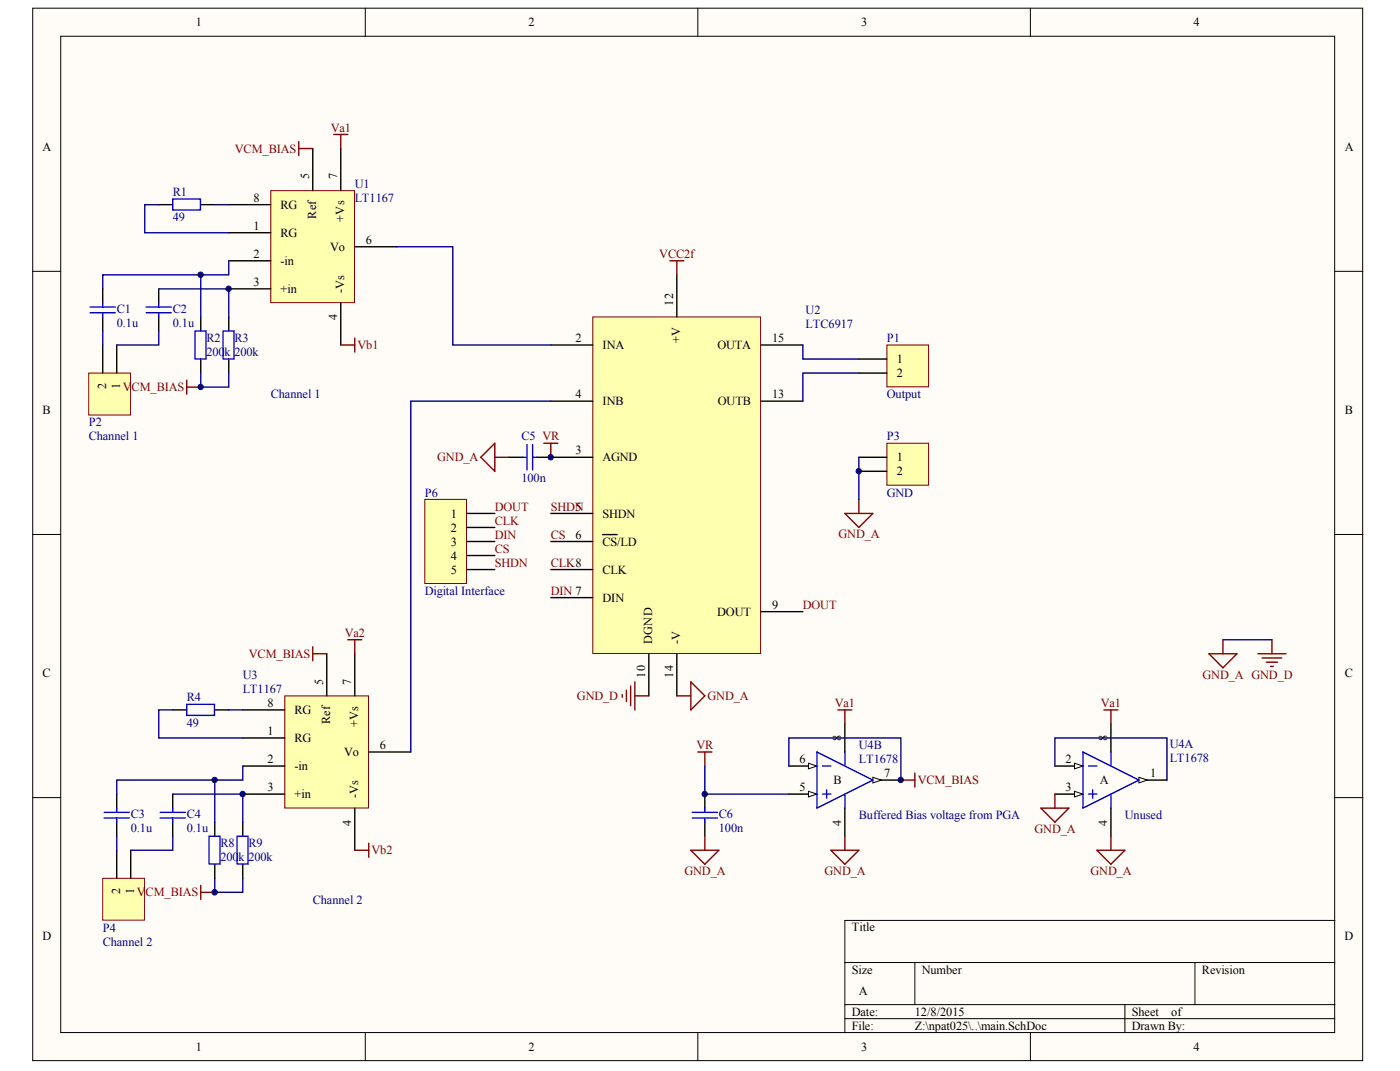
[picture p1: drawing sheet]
<svg xmlns="http://www.w3.org/2000/svg" width="271mm" height="207mm" viewBox="0 0 271 207" stroke-linecap="round" stroke-linejoin="round" font-family="sans-serif">
<defs><g id="words">
<g font-size="2.4">
<text x="37.9" y="5.1">1</text>
<text x="102.3" y="5.1">2</text>
<text x="166.6" y="5.1">3</text>
<text x="231" y="5.1">4</text>
<text x="8.2" y="29.1">A</text>
<text x="260.2" y="29.1">A</text>
<text x="59.8" y="34.7" transform="rotate(-90 59.8 34.7)">5</text>
<text x="65.2" y="34.7" transform="rotate(-90 65.2 34.7)">7</text>
<text x="49" y="39">8</text>
<text x="54.3" y="40.4">RG</text>
<text x="49" y="44.4">1</text>
<text x="54.3" y="45.8">RG</text>
<text x="61.2" y="42.3" transform="rotate(-90 61.2 42.3)">Ref</text>
<text x="66.6" y="42.9" transform="rotate(-90 66.6 42.9)">aVs</text>
<text x="70.8" y="47.2">6</text>
<text x="49" y="49.9">2</text>
<text x="54.3" y="51.2">-in</text>
<text x="63.9" y="48.5">Vo</text>
<text x="49" y="55.3">3</text>
<text x="54.3" y="56.7">ain</text>
<text x="66.6" y="56.7" transform="rotate(-90 66.6 56.7)">-Vs</text>
<text x="130.3" y="59.1" transform="rotate(-90 130.3 59.1)">12</text>
<text x="65.2" y="62" transform="rotate(-90 65.2 62)">4</text>
<text x="111.4" y="66.2">2</text>
<text x="116.6" y="67.5">INA</text>
<text x="131.6" y="66.4" transform="rotate(-90 131.6 66.4)">aV</text>
<text x="138.8" y="67.5">OUTA</text>
<text x="149.4" y="66.2">15</text>
<text x="173.5" y="70.2">1</text>
<text x="20.5" y="75.3" transform="rotate(-90 20.5 75.3)">2</text>
<text x="23.2" y="75.3" transform="rotate(-90 23.2 75.3)">1</text>
<text x="111.4" y="77">4</text>
<text x="149.4" y="77">13</text>
<text x="173.5" y="72.9">2</text>
<text x="8.3" y="80">B</text>
<text x="116.6" y="78.4">INB</text>
<text x="138.9" y="78.4">OUTB</text>
<text x="260.3" y="80">B</text>
<text x="111.4" y="87.9">3</text>
<text x="116.6" y="89.2">AGND</text>
<text x="173.5" y="89.2">1</text>
<text x="173.5" y="91.9">2</text>
<text x="87.2" y="100.1">1</text>
<text x="111.4" y="98.7">5</text>
<text x="116.6" y="100.1">SHDN</text>
<text x="87.2" y="102.8">2</text>
<text x="87.2" y="105.5">3</text>
<text x="111.4" y="104.1">6</text>
<text x="116.6" y="105.5">CS/LD</text>
<text x="87.2" y="108.2">4</text>
<text x="87.2" y="110.9">5</text>
<text x="116.6" y="110.9">CLK</text>
<text x="116.6" y="116.4">DIN</text>
<text x="138.8" y="119.1">DOUT</text>
<text x="149.4" y="117.7">9</text>
<text x="126.2" y="124.5" transform="rotate(-90 126.2 124.5)">DGND</text>
<text x="131.6" y="124.5" transform="rotate(-90 131.6 124.5)">-V</text>
<text x="8.3" y="130.9">C</text>
<text x="124.8" y="131" transform="rotate(-90 124.8 131)">10</text>
<text x="130.3" y="131" transform="rotate(-90 130.3 131)">14</text>
<text x="260.3" y="130.9">C</text>
<text x="51.7" y="136.7">8</text>
<text x="62.5" y="132.4" transform="rotate(-90 62.5 132.4)">5</text>
<text x="67.9" y="132.4" transform="rotate(-90 67.9 132.4)">7</text>
<text x="51.7" y="142.1">1</text>
<text x="57" y="143.5">RG</text>
<text x="57" y="138.1">RG</text>
<text x="63.9" y="140" transform="rotate(-90 63.9 140)">Ref</text>
<text x="69.3" y="140.6" transform="rotate(-90 69.3 140.6)">aVs</text>
<text x="162.8" y="143.2" transform="rotate(-90 162.8 143.2)">8</text>
<text x="214.3" y="143.2" transform="rotate(-90 214.3 143.2)">8</text>
<text x="51.7" y="147.6">2</text>
<text x="57" y="148.9">-in</text>
<text x="66.6" y="146.2">Vo</text>
<text x="73.5" y="144.8">6</text>
<text x="154.7" y="147.6">6</text>
<text x="206.2" y="147.6">2</text>
<text x="51.7" y="153">3</text>
<text x="57" y="154.3">ain</text>
<text x="69.3" y="154.4" transform="rotate(-90 69.3 154.4)">-Vs</text>
<text x="154.7" y="153">5</text>
<text x="161.3" y="151.6">B</text>
<text x="171.1" y="150.3">7</text>
<text x="206.2" y="153">3</text>
<text x="212.8" y="151.6">A</text>
<text x="222.6" y="150.3">1</text>
<text x="67.9" y="159.6" transform="rotate(-90 67.9 159.6)">4</text>
<text x="162.8" y="159.6" transform="rotate(-90 162.8 159.6)">4</text>
<text x="214.3" y="159.6" transform="rotate(-90 214.3 159.6)">4</text>
<text x="23.2" y="172.9" transform="rotate(-90 23.2 172.9)">2</text>
<text x="25.9" y="172.9" transform="rotate(-90 25.9 172.9)">1</text>
<text x="8.2" y="181.8">D</text>
<text x="164.9" y="180.1">Title</text>
<text x="260.2" y="181.8">D</text>
<text x="164.9" y="188.2">Size</text>
<text x="178.4" y="188.2">Number</text>
<text x="232.6" y="188.2">Revision</text>
<text x="164.9" y="196.4">Date:</text>
<text x="166.2" y="192.3">A</text>
<text x="177.1" y="196.4">12/8/2015</text>
<text x="219.1" y="196.4">Sheet</text>
<text x="226.7" y="196.4">of</text>
<text x="37.9" y="203.2">1</text>
<text x="102.3" y="203.2">2</text>
<text x="164.9" y="199.1">File:</text>
<text x="166.6" y="203.2">3</text>
<text x="177.1" y="199.1">Z:\npat025\..\main.SchDoc</text>
<text x="219.1" y="199.1">Drawn By:</text>
<text x="231" y="203.2">4</text>
</g>
<g font-size="2.4" fill="#800000">
<text x="45.5" y="29.5">VCM_BIAS</text>
<text x="64" y="25.4">Va1</text>
<text x="127.6" y="49.9">VCC2f</text>
<text x="69.2" y="67.5">Vb1</text>
<text x="23.8" y="75.6">V</text>
<text x="25.5" y="75.6">CM_BIAS</text>
<text x="84.6" y="89.2">GND_A</text>
<text x="95.8" y="101.4">CLK</text>
<text x="95.8" y="98.7">DOUT</text>
<text x="106.6" y="98.7">SHDN</text>
<text x="95.8" y="106.9">CS</text>
<text x="95.8" y="104.1">DIN</text>
<text x="106.6" y="104.1">CS</text>
<text x="162.3" y="104.1">GND_A</text>
<text x="95.8" y="109.6">SHDN</text>
<text x="106.6" y="109.6">CLK8</text>
<text x="106.6" y="115">DIN 7</text>
<text x="155.4" y="117.7">DOUT</text>
<text x="66.7" y="123.1">Va2</text>
<text x="48.2" y="127.2">VCM_BIAS</text>
<text x="232.7" y="131.2">GND_A GND_D</text>
<text x="111.7" y="135.3">GND_D</text>
<text x="136.9" y="135.3">GND_A</text>
<text x="161.5" y="136.7">Va1</text>
<text x="213" y="136.7">Va1</text>
<text x="134.8" y="144.8">VR</text>
<text x="177.6" y="151.6">VCM_BIAS</text>
<text x="200.2" y="161.1">GND_A</text>
<text x="71.9" y="165.2">Vb2</text>
<text x="26.5" y="173.3">V</text>
<text x="28.2" y="173.3">CM_BIAS</text>
<text x="132.5" y="169.2">GND_A</text>
<text x="159.6" y="169.2">GND_A</text>
<text x="211.1" y="169.2">GND_A</text>
</g>
<g font-size="2.4" fill="#000080">
<text x="33.4" y="37.9">R1</text>
<text x="68.7" y="36.3">U1</text>
<text x="68.7" y="39">LT1167</text>
<text x="33.4" y="42.8">49</text>
<text x="22.6" y="60.5">C1</text>
<text x="22.6" y="63.2">0.1u</text>
<text x="33.4" y="60.5">C2</text>
<text x="33.4" y="63.2">0.1u</text>
<text x="155.9" y="60.7">U2</text>
<text x="155.9" y="63.4">LTC6917</text>
<text x="39.9" y="66.2">R2</text>
<text x="39.9" y="68.9">200k</text>
<text x="45.4" y="66.2">R3</text>
<text x="45.4" y="68.9">200k</text>
<text x="171.6" y="66.2">P1</text>
<text x="52.4" y="77">Channel 1</text>
<text x="171.6" y="77">Output</text>
<text x="17.2" y="82.4">P2</text>
<text x="17.2" y="85.1">Channel 1</text>
<text x="100.9" y="85.1">C5 VR</text>
<text x="171.6" y="85.1">P3</text>
<text x="82.2" y="96">P6</text>
<text x="100.9" y="93.3">100n</text>
<text x="171.6" y="96">GND</text>
<text x="82.2" y="115">Digital Interface</text>
<text x="47" y="131.3">U3</text>
<text x="36.1" y="135.6">R4</text>
<text x="47" y="134">LT1167</text>
<text x="36.1" y="140.5">49</text>
<text x="166.2" y="144.8">U4B</text>
<text x="166.2" y="147.6">LT1678</text>
<text x="226.4" y="144.6">U4A</text>
<text x="226.4" y="147.3">LT1678</text>
<text x="25.3" y="158.1">C3</text>
<text x="25.3" y="160.9">0.1u</text>
<text x="36.1" y="158.1">C4</text>
<text x="36.1" y="160.9">0.1u</text>
<text x="139.1" y="158.1">C6</text>
<text x="139.1" y="160.9">100n</text>
<text x="166.2" y="158.4">Buffered Bias voltage from PGA</text>
<text x="217.7" y="158.4">Unused</text>
<text x="42.6" y="163.8">R8</text>
<text x="42.6" y="166.6">200k</text>
<text x="48.1" y="163.8">R9</text>
<text x="48.1" y="166.6">200k</text>
<text x="60.5" y="174.7">Channel 2</text>
<text x="19.9" y="180.1">P4</text>
<text x="19.9" y="182.8">Channel 2</text>
</g>
</g></defs>
<g fill="#fffcf8" stroke="#000" stroke-width=".19">
<path d="M6.3 1.6h257.4v203.5h-257.4z"/>
<path d="M11.8 7h246.5v192.6h-246.5z"/>
</g>
<g fill="none" stroke="#000" stroke-width=".19">
<path d="M70.7 1.6v5.4M135 1.6v5.4M199.4 1.6v5.4M6.3 52.5h5.5M258.3 52.5h5.5M6.3 103.3h5.5M258.3 103.3h5.5M6.3 154.2h5.5M258.3 154.2h5.5M258.3 178h-94.8v21.7M70.7 199.7v5.4M135 199.7v5.4"/>
<path d="M163.5 186.1h94.8M163.5 194.2h94.8M163.5 197h94.8M177.1 186.1v8.1M199.4 199.7v5.4M217.7 194.2v5.5M231.2 186.1v8.1"/>
</g>
<path d="M152.7 153.5h5.4" fill="none" stroke="#000" stroke-width=".27"/>
<path d="M156.5 153l1.6 .5-1.6 .6z" fill="#fffcf8" stroke="#000" stroke-width=".19"/>
<path d="M152.7 148.1h5.4" fill="none" stroke="#000" stroke-width=".27"/>
<path d="M156.5 147.6l1.6 .5-1.6 .6z" fill="#fffcf8" stroke="#000" stroke-width=".19"/>
<path d="M168.9 150.8h5.4" fill="none" stroke="#000" stroke-width=".27"/>
<path d="M168.9 150.3l1.6 .5-1.6 .6z" fill="#fffcf8" stroke="#000" stroke-width=".19"/>
<path d="M158.1 145.4l10.8 5.4-10.8 5.5zM159.2 148.1h1.6M159.2 153.5h1.6M160 152.7v1.7M163.5 145.4v2.7M163.5 153.5v2.8" fill="none" stroke="#00f" stroke-width=".27"/>
<path d="M163.5 140v5.4M163.5 156.3v5.4M204.1 148.1h5.5" fill="none" stroke="#000" stroke-width=".27"/>
<path d="M207.9 147.6l1.7 .5-1.7 .6z" fill="#fffcf8" stroke="#000" stroke-width=".19"/>
<path d="M204.1 153.5h5.5" fill="none" stroke="#000" stroke-width=".27"/>
<path d="M207.9 153l1.7 .5-1.7 .6z" fill="#fffcf8" stroke="#000" stroke-width=".19"/>
<path d="M220.4 150.8h5.4" fill="none" stroke="#000" stroke-width=".27"/>
<path d="M220.4 150.3l1.6 .5-1.6 .6z" fill="#fffcf8" stroke="#000" stroke-width=".19"/>
<path d="M209.6 145.4l10.8 5.4-10.8 5.5zM210.7 148.1h1.6M210.7 153.5h1.6M211.5 152.7v1.7M215 145.4v2.7M215 153.5v2.8" fill="none" stroke="#00f" stroke-width=".27"/>
<path d="M215 140v5.4M215 156.3v5.4" fill="none" stroke="#000" stroke-width=".27"/>
<path d="M52.4 36.9h16.2v21.6h-16.2z" fill="#ffffb0" stroke="#800000" stroke-width=".19"/>
<path d="M30.7 39.6h2.7M38.8 39.6h2.8M44.3 39.6h8.1M60.5 28.7v8.2M65.9 28.7v8.2M44.3 45h8.1M44.3 50.4h8.1M44.3 55.9h8.1M65.9 58.6v8.1M68.7 47.7h8.1" fill="none" stroke="#000" stroke-width=".27"/>
<path d="M33.4 38.5h5.4v2.1h-5.4z" fill="none" stroke="#00f" stroke-width=".27"/>
<path d="M30.7 39.6h-2.7v5.4h16.3M41.6 39.6h2.7" fill="none" stroke="#000080" stroke-width=".27"/>
<path d="M17.2 72.1h8v8.1h-8z" fill="#ffffb0" stroke="#800000" stroke-width=".19"/>
<path d="M19.9 66.7v5.4M22.6 66.7v5.4" fill="none" stroke="#000" stroke-width=".27"/>
<path d="M55.1 134.5h16.2v21.7h-16.2z" fill="#ffffb0" stroke="#800000" stroke-width=".19"/>
<path d="M33.4 137.3h2.7M41.6 137.3h2.7M47 137.3h8.1M63.2 126.4v8.1M68.7 126.4v8.1M47 142.7h8.1M47 148.1h8.1M47 153.5h8.1M68.7 156.3v8.1M71.4 145.4h8.1" fill="none" stroke="#000" stroke-width=".27"/>
<path d="M36.1 136.2h5.4v2.1h-5.4z" fill="none" stroke="#00f" stroke-width=".27"/>
<path d="M33.4 137.3h-2.7v5.4h16.3M44.3 137.3h2.7" fill="none" stroke="#000080" stroke-width=".27"/>
<path d="M19.9 169.8h8.1v8.1h-8.1z" fill="#ffffb0" stroke="#800000" stroke-width=".19"/>
<g fill="none" stroke="#000" stroke-width=".27">
<path d="M19.9 55.9v2.7M30.7 55.9v2.7M19.9 61.3v2.7M30.7 61.3v2.7M38.8 61.3v2.7M38.8 69.4v2.7M44.3 61.3v2.7M44.3 69.4v2.7M22.6 153.5v2.8M22.6 159v2.7M33.4 153.5v2.8M33.4 159v2.7"/>
<path d="M41.6 159v2.7M47 159v2.7M22.6 164.4v5.4M25.3 164.4v5.4M41.6 167.1v2.7M47 167.1v2.7"/>
</g>
<g fill="none" stroke="#800000" stroke-width=".27">
<path d="M64.6 26h2.7M65.9 26v2.7M65.9 66.7h2.8M68.7 65.4v2.7M67.3 123.7h2.7M68.7 123.7v2.7M234 126.4h5.4l-2.7 2.7zM236.7 123.7v2.7M243.4 126.4h5.5M244.3 127.2h3.7M245.1 128h2.1M245.9 128.9h.5"/>
<path d="M246.2 123.7v2.7M174.3 150.8h2.8M177.1 149.5v2.7M68.7 164.4h2.7M71.4 163v2.8"/>
</g>
<g fill="none" stroke="#000080" stroke-width=".27">
<path d="M30.7 55.9h13.6v5.4M38.8 53.1v8.2M44.3 50.4v2.7h-24.4v2.8M19.9 64v2.7M30.7 64v2.7h-8.1M38.8 72.1v2.7h5.5v-2.7M236.7 123.7h9.5M33.4 153.5h13.6v5.5M41.6 150.8v8.2M47 148.1v2.7h-24.4v2.7M22.6 161.7v2.7M33.4 161.7v2.7h-8.1"/>
<path d="M41.6 169.8v2.7h5.4v-2.7"/>
</g>
<g fill="none" stroke="#00f" stroke-width=".27">
<path d="M17.4 59.4h4.9M19.9 58.6v.8M28.3 59.4h4.9M30.7 58.6v.8M17.4 60.5h4.9M19.9 60.5v.8M28.3 60.5h4.9M30.7 60.5v.8M37.8 64h2.1v5.4h-2.1zM43.2 64h2.1v5.4h-2.1zM20.2 158.2h4.8M20.2 157.1h4.8"/>
<path d="M22.6 156.3v.8M22.6 158.2v.8M31 158.2h4.9M31 157.1h4.9M33.4 156.3v.8M33.4 158.2v.8M40.5 161.7h2.1v5.4h-2.1zM45.9 161.7h2.1v5.4h-2.1z"/>
</g>
<path d="M114.7 61.3h32.5v65.1h-32.5z" fill="#ffffb0" stroke="#800000" stroke-width=".19"/>
<g fill="none" stroke="#000" stroke-width=".27">
<path d="M131 53.1v8.2M106.6 66.7h8.1M106.6 77.6h8.1M147.2 66.7h8.2M147.2 77.6h8.2M106.6 88.4h8.1M106.6 99.3h8.1M106.6 104.7h8.1M106.6 110.1h8.1M106.6 115.6h8.1M116.6 103.4h2.8M147.2 118.3h8.2"/>
<path d="M125.6 126.4v8.1M131 126.4v8.1M136.4 153.5v2.8M136.4 159v2.7"/>
</g>
<g fill="none" stroke="#800000" stroke-width=".27">
<path d="M57.8 27.4v2.7M57.8 28.7h2.7M129.6 50.4h2.7M131 50.4v2.7M60.5 125.1v2.7M60.5 126.4h2.7M120.4 134.3v.5M121.2 133.5v2.1M122 132.6v3.8M122.9 131.8v5.5M122.9 134.5h2.7M131 134.5h2.7"/>
<path d="M133.7 131.8l2.7 2.7-2.7 2.8zM133.7 164.4h5.4l-2.7 2.7zM136.4 161.7v2.7M160.8 164.4h5.4l-2.7 2.7zM163.5 161.7v2.7"/>
</g>
<path d="M134 158.2h4.8M134 157.1h4.8M136.4 156.3v.8M136.4 158.2v.8" fill="none" stroke="#00f" stroke-width=".27"/>
<path d="M76.8 47.7h10.8v19h19M106.6 77.6h-27.1v67.8" fill="none" stroke="#000080" stroke-width=".27"/>
<path d="M171.6 66.7h8.1v8.1h-8.1z" fill="#ffffb0" stroke="#800000" stroke-width=".19"/>
<path d="M166.2 69.4h5.4M166.2 72.1h5.4" fill="none" stroke="#000" stroke-width=".27"/>
<path d="M171.6 85.7h8.1v8.1h-8.1z" fill="#ffffb0" stroke="#800000" stroke-width=".19"/>
<path d="M166.2 88.4h5.4M166.2 91.1h5.4" fill="none" stroke="#000" stroke-width=".27"/>
<path d="M163.5 99.3h5.4l-2.7 2.7zM166.2 96.6v2.7M162.1 137.3h2.8M163.5 137.3v2.7M213.6 137.3h2.7M215 137.3v2.7M201.4 156.3h5.5l-2.8 2.7zM204.1 153.5v2.8M212.3 164.4h5.4l-2.7 2.7zM215 161.7v2.7" fill="none" stroke="#800000" stroke-width=".27"/>
<path d="M155.4 66.7v2.7h10.8M166.2 72.1h-10.8v5.5M166.2 88.4v8.2" fill="none" stroke="#000080" stroke-width=".27"/>
<path d="M82.2 96.6h8.1v16.2h-8.1z" fill="#ffffb0" stroke="#800000" stroke-width=".19"/>
<path d="M90.3 99.3h5.5M98.5 88.4h2.7M103.9 88.4h2.7M90.3 102h5.5M90.3 104.7h5.5M90.3 107.4h5.5M90.3 110.1h5.5" fill="none" stroke="#000" stroke-width=".27"/>
<path d="M36.1 73.5v2.7M36.1 74.8h2.7M95.8 85.7v5.4l-2.8-2.7zM95.8 88.4h2.7M105.2 85.7h2.7M106.6 85.7v2.7M135 145.4h2.8M136.4 145.4v2.7M38.8 171.2v2.7M38.8 172.5h2.8" fill="none" stroke="#800000" stroke-width=".27"/>
<path d="M101.2 88.4h.8M102 86v4.9M103.1 88.4h.8M103.1 86v4.9" fill="none" stroke="#00f" stroke-width=".27"/>
<path d="M136.4 148.1v5.4h16.3M152.7 148.1v-5.4h21.6v8.1M204.1 148.1v-5.4h21.7v8.1" fill="none" stroke="#000080" stroke-width=".27"/>
<g fill="#000080" stroke="#000080" stroke-width=".19">
<circle cx="38.8" cy="74.8" r=".52"/>
<circle cx="38.8" cy="53.1" r=".52"/>
<circle cx="41.5" cy="172.5" r=".52"/>
<circle cx="41.5" cy="150.8" r=".52"/>
<circle cx="44.2" cy="55.8" r=".52"/>
<circle cx="46.9" cy="153.5" r=".52"/>
<circle cx="106.6" cy="88.4" r=".52"/>
<circle cx="136.4" cy="153.5" r=".52"/>
<circle cx="166.2" cy="91.1" r=".52"/>
<circle cx="174.3" cy="150.8" r=".52"/>
</g>
<use href="#words"/>
</svg>
